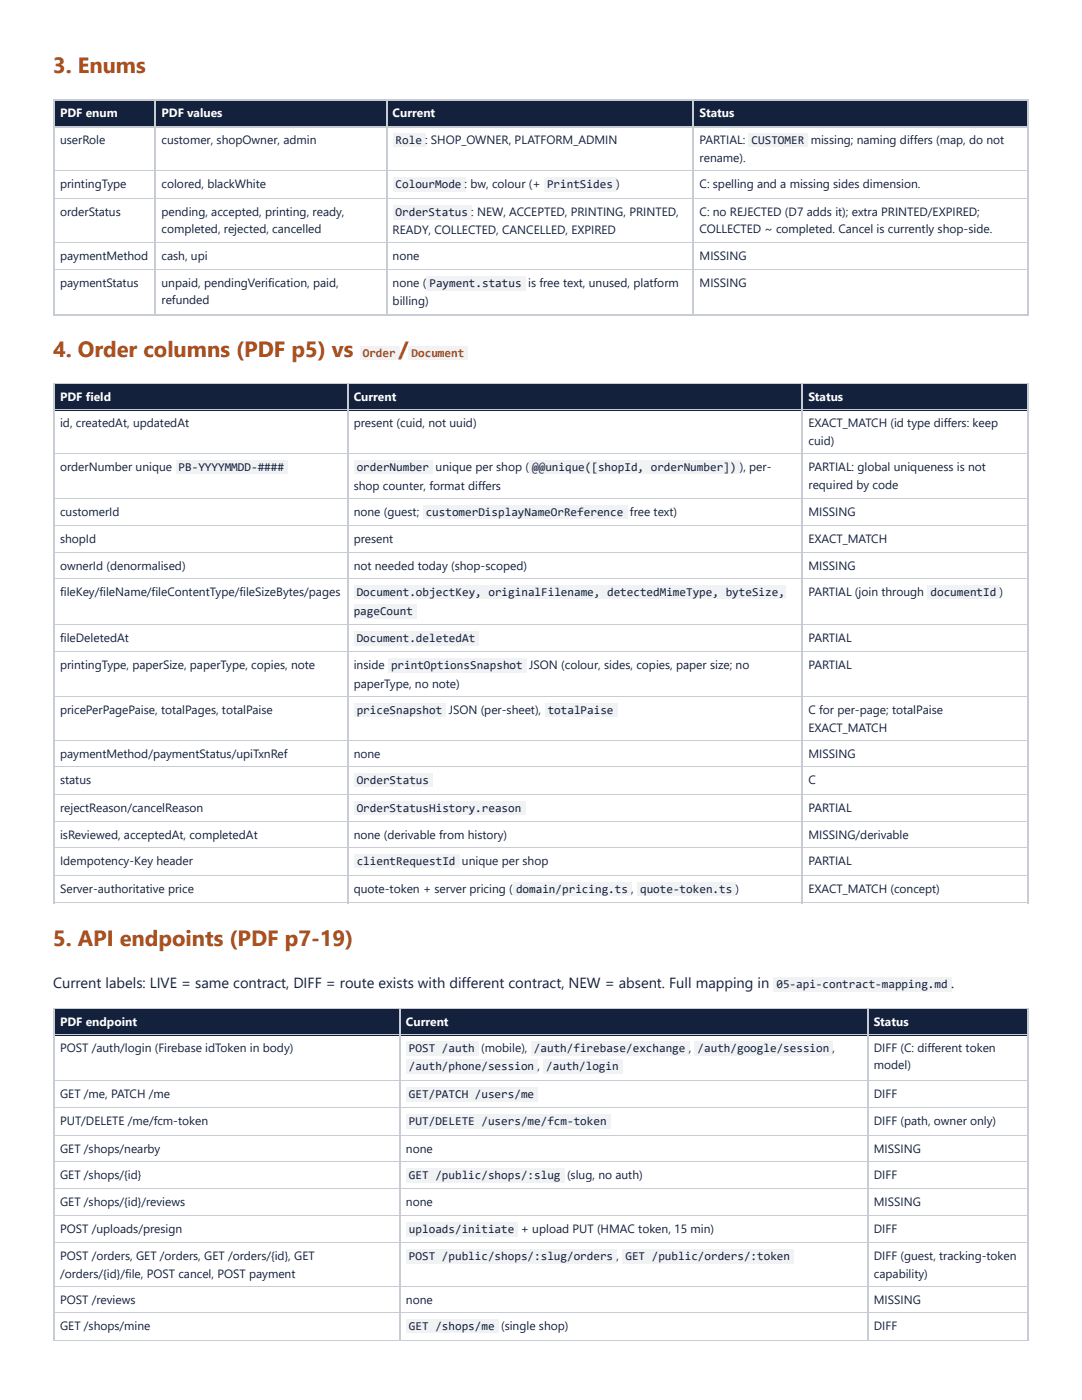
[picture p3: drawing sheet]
<svg xmlns="http://www.w3.org/2000/svg" width="216mm" height="279mm" viewBox="0 0 216 279" stroke-linecap="round" stroke-linejoin="round" font-family="sans-serif">
<defs><g id="words">
<g font-size="4.4" fill="#b04e17">
<text x="10.6" y="14.6">3. Enums</text>
<text x="10.6" y="71.3">4. Order columns (PDF p5) vs</text>
<text x="79.6" y="71.3">/</text>
<text x="10.6" y="188.8">5. API endpoints (PDF p7-19)</text>
</g>
<g font-size="2.9" fill="#14213d">
<text x="10.6" y="197.2">Current labels: LIVE = same contract, DIFF = route exists with different contract, NEW = absent. Full mapping in</text>
<text x="189.8" y="197.2">.</text>
</g>
<g font-size="2.4" fill="#fff">
<text x="12" y="23.4">PDF enum</text>
<text x="32.2" y="23.4">PDF values</text>
<text x="78.3" y="23.4">Current</text>
<text x="139.6" y="23.4">Status</text>
<text x="12" y="80">PDF field</text>
<text x="70.6" y="80">Current</text>
<text x="161.3" y="80">Status</text>
<text x="12" y="204.8">PDF endpoint</text>
<text x="81" y="204.8">Current</text>
<text x="174.4" y="204.8">Status</text>
</g>
<g font-size="2.4" fill="#14213d">
<text x="12" y="28.7">userRole</text>
<text x="32.2" y="28.7">customer, shopOwner, admin</text>
<text x="78.9" y="28.7">Role : SHOP_OWNER, PLATFORM_ADMIN</text>
<text x="139.6" y="28.7">PARTIAL:</text>
<text x="150" y="28.7">CUSTOMER</text>
<text x="161.8" y="28.7">missing; naming differs (map, do not</text>
<text x="139.6" y="32.3">rename).</text>
<text x="12" y="37.5">printingType</text>
<text x="32.2" y="37.5">colored, blackWhite</text>
<text x="78.9" y="37.5">ColourMode : bw, colour (+</text>
<text x="109.2" y="37.5">PrintSides )</text>
<text x="139.6" y="37.5">C: spelling and a missing sides dimension.</text>
<text x="12" y="43.1">orderStatus</text>
<text x="32.2" y="43.1">pending, accepted, printing, ready,</text>
<text x="32.2" y="46.5">completed, rejected, cancelled</text>
<text x="78.3" y="46.7">READY, COLLECTED, CANCELLED, EXPIRED</text>
<text x="78.9" y="43.1">OrderStatus</text>
<text x="94" y="43.1">: NEW, ACCEPTED, PRINTING, PRINTED,</text>
<text x="139.6" y="43.1">C: no REJECTED (D7 adds it); extra PRINTED/EXPIRED;</text>
<text x="139.6" y="46.5">COLLECTED ~ completed. Cancel is currently shop-side.</text>
<text x="12" y="51.9">paymentMethod</text>
<text x="32.2" y="51.9">cash, upi</text>
<text x="78.3" y="51.9">none</text>
<text x="139.6" y="51.9">MISSING</text>
<text x="12" y="57.3">paymentStatus</text>
<text x="32.2" y="57.3">unpaid, pendingVerification, paid,</text>
<text x="78.3" y="57.3">none (</text>
<text x="85.7" y="57.3">Payment.status</text>
<text x="105.4" y="57.3">is free text, unused, platform</text>
<text x="139.6" y="57.3">MISSING</text>
<text x="32.2" y="60.7">refunded</text>
<text x="78.3" y="60.9">billing)</text>
<text x="12" y="85.2">id, createdAt, updatedAt</text>
<text x="70.6" y="85.2">present (cuid, not uuid)</text>
<text x="161.3" y="85.2">EXACT_MATCH (id type differs: keep</text>
<text x="161.3" y="88.8">cuid)</text>
<text x="12" y="94">orderNumber unique</text>
<text x="35.6" y="94">PB-YYYYMMDD-####</text>
<text x="71.2" y="94">orderNumber</text>
<text x="86.9" y="94">unique per shop (</text>
<text x="106.2" y="94">@@unique([shopId, orderNumber]) ), per-</text>
<text x="161.3" y="94">PARTIAL: global uniqueness is not</text>
<text x="70.6" y="97.8">shop counter, format differs</text>
<text x="161.3" y="97.6">required by code</text>
<text x="12" y="103">customerId</text>
<text x="70.6" y="103">none (guest;</text>
<text x="84.9" y="103">customerDisplayNameOrReference</text>
<text x="125.7" y="103">free text)</text>
<text x="161.3" y="103">MISSING</text>
<text x="12" y="108.4">shopId</text>
<text x="12" y="113.8">ownerId (denormalised)</text>
<text x="70.6" y="108.4">present</text>
<text x="70.6" y="113.8">not needed today (shop-scoped)</text>
<text x="161.3" y="108.4">EXACT_MATCH</text>
<text x="161.3" y="113.8">MISSING</text>
<text x="12" y="119">fileKey/fileName/fileContentType/fileSizeBytes/pages</text>
<text x="71.2" y="119">Document.objectKey, originalFilename, detectedMimeType, byteSize,</text>
<text x="161.3" y="119">PARTIAL (join through</text>
<text x="185.7" y="119">documentId</text>
<text x="199.4" y="119">)</text>
<text x="70.6" y="122.7">pageCount</text>
<text x="12" y="128.1">fileDeletedAt</text>
<text x="71.2" y="128.1">Document.deletedAt</text>
<text x="161.3" y="128.1">PARTIAL</text>
<text x="12" y="133.5">printingType, paperSize, paperType, copies, note</text>
<text x="70.6" y="133.5">inside</text>
<text x="70.6" y="137.3">paperType, no note)</text>
<text x="78" y="133.5">printOptionsSnapshot</text>
<text x="105.6" y="133.5">JSON (colour, sides, copies, paper size; no</text>
<text x="161.3" y="133.5">PARTIAL</text>
<text x="12" y="142.5">pricePerPagePaise, totalPages, totalPaise</text>
<text x="71.2" y="142.5">priceSnapshot</text>
<text x="89.5" y="142.5">JSON (per-sheet),</text>
<text x="109.3" y="142.5">totalPaise</text>
<text x="161.3" y="142.5">C for per-page; totalPaise</text>
<text x="161.3" y="146.1">EXACT_MATCH</text>
<text x="12" y="151.3">paymentMethod/paymentStatus/upiTxnRef</text>
<text x="70.6" y="151.3">none</text>
<text x="161.3" y="151.3">MISSING</text>
<text x="12" y="156.5">status</text>
<text x="71.2" y="156.5">OrderStatus</text>
<text x="161.3" y="156.5">C</text>
<text x="12" y="162.1">rejectReason/cancelReason</text>
<text x="12" y="167.5">isReviewed, acceptedAt, completedAt</text>
<text x="70.6" y="167.5">none (derivable from history)</text>
<text x="71.2" y="162.1">OrderStatusHistory.reason</text>
<text x="161.3" y="162.1">PARTIAL</text>
<text x="161.3" y="167.5">MISSING/derivable</text>
<text x="12" y="172.6">Idempotency-Key header</text>
<text x="71.2" y="172.6">clientRequestId</text>
<text x="92.2" y="172.6">unique per shop</text>
<text x="161.3" y="172.6">PARTIAL</text>
<text x="12" y="178.2">Server-authoritative price</text>
<text x="70.6" y="178.2">quote-token + server pricing (</text>
<text x="103" y="178.2">domain/pricing.ts</text>
<text x="126" y="178.2">,</text>
<text x="127.7" y="178.2">quote-token.ts</text>
<text x="146.8" y="178.2">)</text>
<text x="161.3" y="178.2">EXACT_MATCH (concept)</text>
<text x="154.9" y="197.2">05-api-contract-mapping.md</text>
<text x="12" y="210">POST /auth/login (Firebase idToken in body)</text>
<text x="81.6" y="210">POST /auth</text>
<text x="96" y="210">(mobile),</text>
<text x="106.5" y="210">/auth/firebase/exchange ,</text>
<text x="139.2" y="210">/auth/google/session</text>
<text x="166.1" y="210">,</text>
<text x="174.4" y="210">DIFF (C: different token</text>
<text x="81.6" y="213.6">/auth/phone/session</text>
<text x="107.2" y="213.6">,</text>
<text x="109" y="213.6">/auth/login</text>
<text x="174.4" y="213.4">model)</text>
<text x="12" y="219.1">GET /me, PATCH /me</text>
<text x="81.6" y="219.1">GET/PATCH /users/me</text>
<text x="174.4" y="219.1">DIFF</text>
<text x="12" y="224.5">PUT/DELETE /me/fcm-token</text>
<text x="81.6" y="224.5">PUT/DELETE /users/me/fcm-token</text>
<text x="174.4" y="224.5">DIFF (path, owner only)</text>
<text x="12" y="230.1">GET /shops/nearby</text>
<text x="81" y="230.1">none</text>
<text x="174.4" y="230.1">MISSING</text>
<text x="12" y="235.3">GET /shops/{id}</text>
<text x="81.6" y="235.3">GET /public/shops/:slug</text>
<text x="113.1" y="235.3">(slug, no auth)</text>
<text x="174.4" y="235.3">DIFF</text>
<text x="12" y="240.7">GET /shops/{id}/reviews</text>
<text x="81" y="240.7">none</text>
<text x="174.4" y="240.7">MISSING</text>
<text x="12" y="246.1">POST /uploads/presign</text>
<text x="12" y="251.5">POST /orders, GET /orders, GET /orders/{id}, GET</text>
<text x="81.6" y="246.1">uploads/initiate</text>
<text x="81.6" y="251.5">POST /public/shops/:slug/orders</text>
<text x="103.9" y="246.1">+ upload PUT (HMAC token, 15 min)</text>
<text x="123" y="251.5">,</text>
<text x="124.8" y="251.5">GET /public/orders/:token</text>
<text x="174.4" y="246.1">DIFF</text>
<text x="174.4" y="251.5">DIFF (guest, tracking-token</text>
<text x="12" y="255.1">/orders/{id}/file, POST cancel, POST payment</text>
<text x="174.4" y="255.1">capability)</text>
<text x="12" y="260.3">POST /reviews</text>
<text x="81" y="260.3">none</text>
<text x="174.4" y="260.3">MISSING</text>
<text x="12" y="265.4">GET /shops/mine</text>
<text x="81.6" y="265.4">GET /shops/me</text>
<text x="100" y="265.4">(single shop)</text>
<text x="174.4" y="265.4">DIFF</text>
</g>
<g font-size="2.4" fill="#b04e17">
<text x="72.4" y="71.3">Order</text>
<text x="82.1" y="71.3">Document</text>
</g>
</g></defs>
<g fill="#14213d">
<path d="M10.8 20h20.1v5.2h-20.1z"/>
<path d="M30.9 20h46.1v5.2h-46.1z"/>
<path d="M77 20h61.3v5.2h-61.3z"/>
<path d="M138.3 20h66.9v5.2h-66.9z"/>
</g>
<path d="M10.6 19.9h194.6M10.7 19.8v43.1M30.8 19.8v43.1M77.1 19.8v43.1M138.2 19.8v43.1M205.1 19.8v43.1M10.6 25.3h194.6M10.6 34h194.6M10.6 39.6h194.6M10.6 48.4h194.6M10.6 53.8h194.6M10.6 62.8h194.6" fill="none" stroke="#c8ccd4" stroke-width=".2"/>
<g fill="#14213d">
<path d="M10.8 76.6h58.5v5.2h-58.5z"/>
<path d="M69.3 76.6h90.8v5.2h-90.8z"/>
<path d="M160.1 76.6h45.1v5.2h-45.1z"/>
</g>
<g fill="none" stroke="#c8ccd4" stroke-width=".2">
<path d="M10.6 76.5h194.6M10.7 76.4v103.8M69.4 76.4v103.8M160 76.4v103.8M205.1 76.4v103.8M10.6 81.7h194.6M10.6 90.5h194.6M10.6 99.5h194.6M10.6 104.9h194.6M10.6 110.3h194.6M10.6 115.5h194.6M10.6 124.6h194.6"/>
<path d="M10.6 130h194.6M10.6 139h194.6M10.6 147.8h194.6M10.6 153h194.6M10.6 158.6h194.6M10.6 164h194.6M10.6 169.1h194.6M10.6 174.7h194.6M10.6 180.1h194.6"/>
</g>
<g fill="#14213d">
<path d="M10.8 201.2h68.8v5.4h-68.8z"/>
<path d="M79.6 201.2h93.4v5.4h-93.4z"/>
<path d="M173 201.2h32.2v5.4h-32.2z"/>
</g>
<g fill="none" stroke="#c8ccd4" stroke-width=".2">
<path d="M10.6 201.3h194.6M10.6 206.5h194.6M10.6 215.6h194.6M10.7 201.2v66.2M79.7 201.2v66.2M173.1 201.2v66.2M205.1 201.2v66.2M10.6 221h194.6M10.6 226.6h194.6M10.6 231.8h194.6M10.6 237.2h194.6M10.6 242.6h194.6"/>
<path d="M10.6 248h194.6M10.6 256.8h194.6M10.6 262h194.6M10.6 267.5h194.6"/>
</g>
<g fill="#f1f2f4">
<path d="M78.4 26.6h6.4v2.7h-6.4z"/>
<path d="M149.3 26.6h11.8v2.7h-11.8z"/>
<path d="M78.4 35.3h14.4v2.8h-14.4z"/>
<path d="M108.6 35.3h14.3v2.8h-14.3z"/>
<path d="M78.4 40.9h15.6v2.8h-15.6z"/>
<path d="M85 55.1h19.8v2.8h-19.8z"/>
<path d="M71.9 69.1h7.7v2.8h-7.7z"/>
<path d="M81.4 69.1h11.8v2.8h-11.8z"/>
<path d="M35.1 91.8h22.2v2.8h-22.2z"/>
<path d="M70.7 91.8h15.5v2.8h-15.5z"/>
<path d="M105.6 91.8h42.1v2.8h-42.1z"/>
<path d="M84.4 100.8h40.7v2.8h-40.7z"/>
<path d="M70.7 116.8h86v2.8h-86z"/>
<path d="M70.7 120.6h12.3v2.7h-12.3z"/>
<path d="M185 116.8h14.4v2.8h-14.4z"/>
<path d="M70.7 125.9h24.7v2.8h-24.7z"/>
<path d="M77.4 131.3h27.6v2.8h-27.6z"/>
<path d="M70.7 140.3h18.1v2.8h-18.1z"/>
<path d="M108.8 140.3h14.3v2.8h-14.3z"/>
<path d="M70.7 154.3h15.5v2.8h-15.5z"/>
<path d="M70.7 159.9h34.1v2.8h-34.1z"/>
<path d="M70.7 170.4h20.9v2.8h-20.9z"/>
<path d="M102.4 176h23.5v2.8h-23.5z"/>
<path d="M127.1 176h19.6v2.8h-19.6z"/>
<path d="M154.3 195h35.5v2.8h-35.5z"/>
<path d="M81 207.8h14.4v2.8h-14.4z"/>
<path d="M106 207.8h31.5v2.8h-31.5z"/>
<path d="M138.5 207.8h27.6v2.8h-27.6z"/>
<path d="M81 211.4h26.2v2.8h-26.2z"/>
<path d="M108.4 211.4h15.7v2.8h-15.7z"/>
<path d="M81 216.9h26.2v2.8h-26.2z"/>
<path d="M81 222.3h40.8v2.8h-40.8z"/>
<path d="M81 233.1h31.6v2.8h-31.6z"/>
<path d="M81 243.9h22.2v2.8h-22.2z"/>
<path d="M81 249.3h41.9v2.8h-41.9z"/>
<path d="M124.1 249.3h34.2v2.8h-34.2z"/>
<path d="M81 263.2h18.4v2.8h-18.4z"/>
</g>
<use href="#words"/>
</svg>
